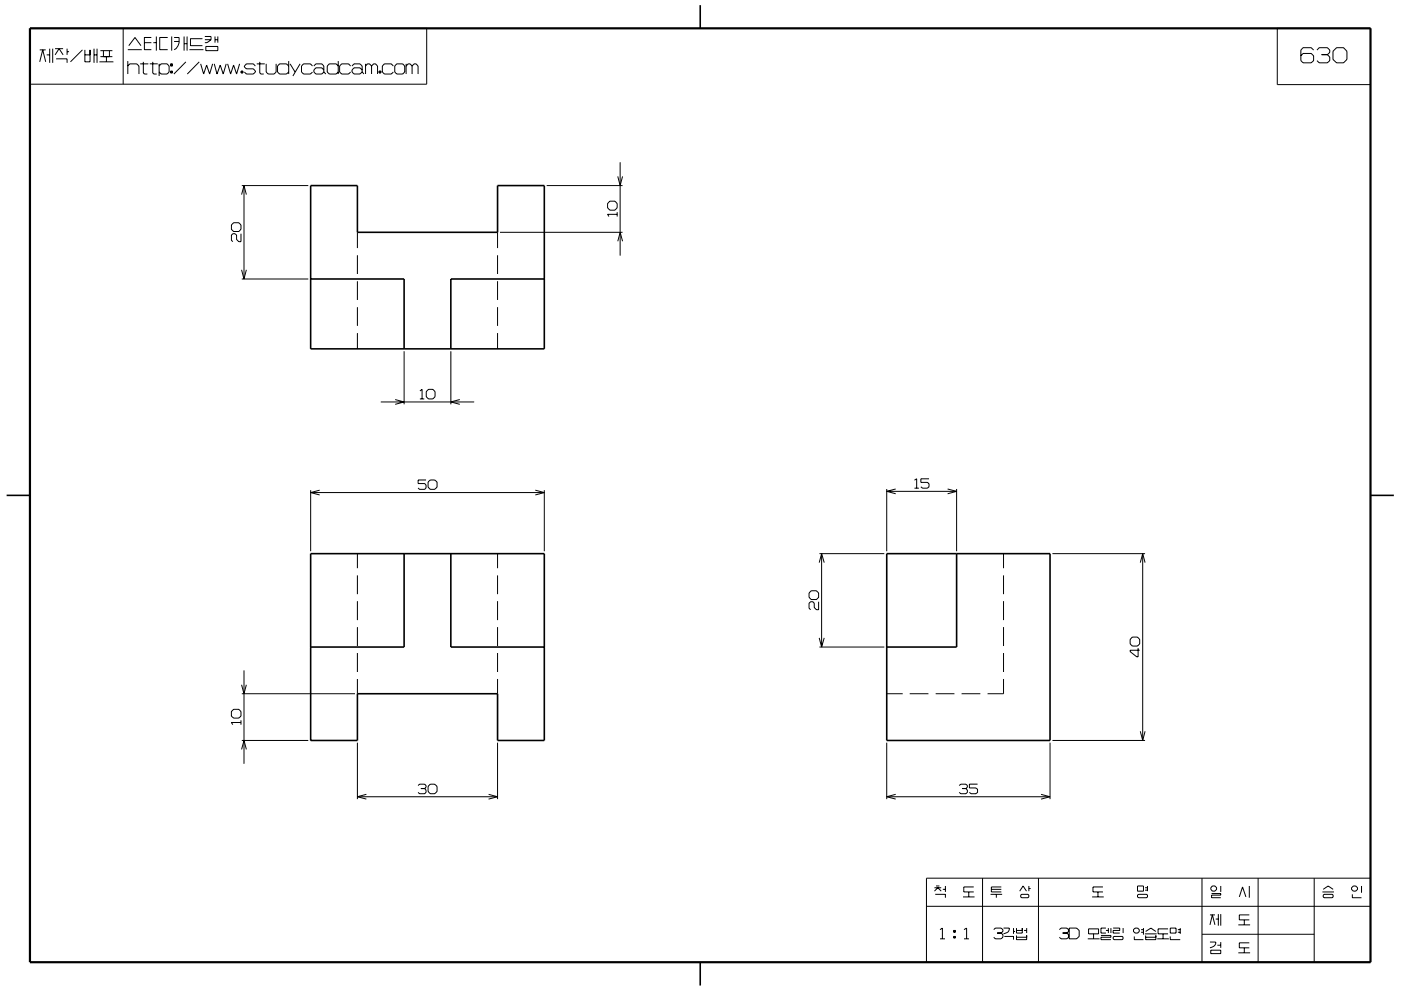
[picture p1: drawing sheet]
<svg xmlns="http://www.w3.org/2000/svg" width="297mm" height="210mm" viewBox="0 0 297 210" stroke-linecap="round" stroke-linejoin="round" font-family="sans-serif">
<g fill="none" stroke="#000" stroke-width=".21">
<path d="M6.3 6h84.2v11.9h-84.2zM8.4 10.6h1.3M8.4 13.1l.7-2.5 .6 2.5M9.9 11.6h.6M10.5 10.3v3M11.2 10.3v3M11.7 10.3h1.7M11.7 11.6l.8-1.3 .9 1.3M11.9 12.5h2.3v.8M14.2 10.3v1.3M14.2 11h.4M17.5 10.6l-2.6 2.5"/>
<path d="M18 11.6h1.1M18 10.6v2.5h1.1v-2.5M19.9 11.6h.7M19.9 10.3v3M20.6 10.3v3M21.1 13.1h2.9M21.3 10.7h2.5M21.3 12h2.5M21.9 10.7v1.3M22.6 12v1.1M23.2 10.7v1.3M26.1 6v11.9"/>
<path d="M27.1 10.5h3M27.1 14l.4-.5h1.5l.5 .5v1.7M27.1 13v2.7M27.3 9.7l1.3-1.7 1.3 1.7M29.7 13.5h1.8M30.4 13.1v2.4l.2 .2h.6M30.6 9.1h1.5M31.8 13.5h1.6M32.1 8h-1.5v2.5h1.5M32.4 13.1v2.4l.2 .2h.6M32.5 9.1h.6M33.1 7.7v3"/>
<path d="M33.7 14l.5-.5h1.2l.5 .5v1.3l-.5 .4h-1.2l-.5-.4M33.7 13.5v2.6M35.6 8h-1.7v2.5h1.7M36.2 13.5h.4v.5h-.4zM36.2 15.1h.4v.4h-.4zM36.4 13.5v.5M36.4 15.1v.4M36.4 7.7v3M36.9 8h1.1a2.28 2.28 0 0 1-1.1 2.5M36.9 8.8h1.1M39 7.7v3M39 9.3h.7"/>
<path d="M39.4 13.1l-2.5 2.6M39.7 7.7v3M40.2 10.5h2.9M42.2 13.1l-2.5 2.6M42.5 13.5l.7 2.2 .6-1.9 .6 1.9 .7-2.2M42.9 8.2h-2.5v1.5h2.5M43.4 7.7h1.3v.7M43.4 8.4h1.3M43.6 9.9h2.6v.8h-2.6zM44.7 8.4l-.8 .7h-.5M45.4 13.5l.6 2.2 .7-1.9 .6 1.9 .7-2.2M45.6 7.7v1.4"/>
<path d="M45.6 8.4h.6M46.2 7.7v1.4M48.3 13.5l.6 2.2 .6-1.9 .7 1.9 .6-2.2M51.1 15.1h.4v.4h-.4zM51.3 15.1v.4M54.1 14l-.4-.5h-1.5l-.4 .5v.2l.4 .4h1.5l.4 .5v.2l-.4 .4h-1.5l-.4-.4M54.4 13.5h1.7M55.1 13.1v2.4l.2 .2h.6M56.4 13.5v1.8l.5 .4h1.2l.4-.4v-1.8M61.2 14l-.5-.5h-1.4l-.5 .5v1.3l.5 .4h1.4l.5-.4M61.2 13v2.7M61.5 13.5l1.1 1.8"/>
<path d="M63.6 13.5l-1.5 2.6M66.3 14l-.5-.5h-1.5l-.4 .5v1.3l.4 .4h1.5l.5-.4M66.5 14l.5-.5h1.2l.5 .5v1.3M68.7 14.9l-.5-.5h-1.2l-.5 .5v.4l.5 .4h1.2l.5-.4M68.7 15.3l.4 .4M71.7 14l-.4-.5h-1.5l-.4 .5v1.3l.4 .4h1.5l.4-.4M71.7 13v2.7M74.3 14l-.4-.5h-1.5l-.4 .5v1.3l.4 .4h1.5l.4-.4M74.6 14l.5-.5h1.2l.5 .5v1.3M76.8 14.9l-.5-.5h-1.2l-.5 .5v.4l.5 .4h1.2l.5-.4M76.8 15.3l.4 .4M77.5 14l.4-.5h.5l.4 .5"/>
<path d="M77.5 13.5v2.2M78.8 14l.4-.5h.4l.4 .5v1.7M78.8 14v1.7M80.3 15.1h.5v.4h-.5zM80.6 15.1v.4M83.4 14l-.4-.5h-1.5l-.4 .5v1.3l.4 .4h1.5l.4-.4M84.1 13.5h1.3l.4 .5v1.3l-.4 .4h-1.3l-.4-.4v-1.3zM86.1 14l.4-.5h.4l.5 .5M86.1 13.5v2.2M87.4 14l.4-.5h.4l.4 .5v1.7M87.4 14v1.7M270.8 6h19.8v11.9h-19.8z"/>
<path d="M278.5 10.6l-.5-.5h-1.7l-.5 .5v2.3l.5 .4h1.7l.5-.4v-1.1l-.5-.5h-1.7l-.5 .5M279.2 10.6l.5-.5h1.7l.5 .5v.5l-.5 .5M280.2 11.6h1.2M281.4 11.6l.5 .5v.8l-.5 .4h-1.7l-.5-.4M283.4 10.1h1.5l.7 .8v1.7l-.7 .7h-1.5l-.8-.7v-1.7zM51.3 39.4h14.1M51.7 39.4v19.8M115.9 39.4h16.1M131 37.4l.5 2 .5-2M131.5 34.4v19.8M49.5 47.2h1.1l.5 .5v.9l-.5 .5h-1.1l-.4-.5v-.9zM51.1 49.6v1.7h-.5l-.4-.5v-.9l-.4-.3h-.4l-.3 .3v1.1l.3 .3"/>
<path d="M51.2 57.2l.5 2 .5-2M51.2 41.3l.5-1.9 .5 1.9M51.3 59.2h14.1M75.8 49.3v3.3M75.8 54.1v4M75.8 59.6v4M105.5 49.3v3.3M105.5 54.1v4M105.5 59.6v4M106 49.3h26M129.3 42.7h1.1l.5 .5v.9l-.5 .5h-1.1l-.5-.5v-.9zM130.9 45.5h-2.1l.3 .4"/>
<path d="M130.9 45v.9M131 51.2l.5-1.9 .5 1.9M75.8 65.1v4M75.8 70.6v3.4M85.7 74.5v11.3M95.6 74.5v11.3M105.5 65.1v4M105.5 70.6v3.4M80.7 85.3h19.8M83.8 84.7l1.9 .6-1.9 .5M89 82.9l.5-.3v2M89 84.6h1"/>
<path d="M90.8 82.6h1l.4 .5v1.1l-.4 .4h-1l-.4-.4v-1.1zM97.5 84.7l-1.9 .6 1.9 .5M65.9 104v12.9M65.9 104.5h49.5M67.8 104l-1.9 .5 1.9 .5M75.8 117.4v3.1M90.3 101.8h-1.7v.8h1.4l.3 .3v.6l-.3 .3h-1.1l-.3-.3M90.8 102.2l.4-.4h1l.5 .4v1.1l-.5 .5h-1l-.4-.5zM105.5 117.4v3.1M113.5 104l1.9 .5-1.9 .5M115.4 104v12.9M173.7 119.3l.5-1.9 .5 1.9"/>
<path d="M173.7 117.4h13.8M174.2 117.4v19.8M188 103.7v13.2M188 104.2h14.8M189.9 103.7l-1.9 .5 1.9 .5M193.9 101.8l.5-.2v1.9M193.9 103.5h.9M197 101.6h-1.8v.7h1.4l.4 .3v.6l-.4 .3h-1l-.4-.3M200.9 103.7l1.9 .5-1.9 .5M202.8 103.7v13.2M212.8 117.4v3.1M223.1 117.4h19.7"/>
<path d="M241.8 119.3l.5-1.9 .5 1.9M242.3 117.4v39.7M75.8 122v4M75.8 127.5v4M75.8 133v4M75.8 138.5v4M105.5 122v4M105.5 127.5v4M105.5 133v4M105.5 138.5v4M172 125.3h1.1l.5 .5v.9l-.5 .5h-1.1l-.5-.5v-.9zM173.6 127.6v1.7h-.5l-.5-.4v-1l-.3-.3h-.4l-.4 .3v1.1l.4 .3"/>
<path d="M173.7 135.3l.5 1.9 .5-1.9M173.7 137.2h13.8M212.8 122v4M212.8 127.5v4M212.8 133v4M212.8 138.5v4M240.1 135.1h1.1l.4 .5v1l-.4 .4h-1.1l-.5-.4v-1zM241.3 137.4v1.9h-.3l-1.4-1.1v-.3h2M49.5 150.4h1.1l.5 .5v1l-.5 .4h-1.1l-.4-.4v-1zM51.1 152.8v.9M51.1 153.2h-2l.3 .5M51.2 145.2l.5 1.9 .5-1.9"/>
<path d="M51.2 159l.5-1.9 .5 1.9M51.3 157.1h14.1M51.3 147.1h24M51.7 142.2v19.8M75.8 144v3.1M75.8 157.5v12M105.5 144v3.1M105.5 157.5v12M188 157.5v12M188 147.1h3.4M192.9 147.1h3.9M198.4 147.1h4"/>
<path d="M203.9 147.1h4M212.8 144v3.1h-3.4M222.6 157.5v12M223.1 157.1h19.7M241.8 155.1l.5 1.9 .5-1.9M75.8 169h29.7M77.7 168.5l-1.9 .5 1.9 .5M88.6 166.6l.3-.3h1.1l.3 .3v.4l-.3 .3M89.2 167.3h.8M90 167.3l.3 .3v.5l-.3 .3h-1.1l-.3-.3M90.8 166.8l.4-.5h1l.5 .5v1.1l-.5 .5h-1l-.4-.5zM103.6 168.5l1.9 .5-1.9 .5"/>
<path d="M188 169h34.6M189.9 168.5l-1.9 .5 1.9 .5M203.4 166.6l.3-.3h1.1l.3 .3v.4l-.3 .3M204 167.3h.8M204.8 167.3l.3 .3v.5l-.3 .3h-1.1l-.3-.3M207.3 166.3h-1.8v.8h1.4l.4 .3v.7l-.4 .3h-1l-.4-.3M220.7 168.5l1.9 .5-1.9 .5M196.4 186.3h94.2v17.8h-94.2zM196.4 192.2h94.2M198.1 188.3h1.5M198.1 189l.7-.7 .8 .7M198.3 189.7h2.1v.7"/>
<path d="M198.5 187.9h.7M199.3 197.2l.5-.4v2.3M199.3 199.1h1.1M199.9 188.6h.5M200.4 187.9v1.3M202.2 198.6h.4v.4h-.4zM202.2 197.4h.4v.3h-.4zM202.4 197.4v.3M202.4 198.6v.4M204.2 190.2h2.4M204.4 199.1h1M204.4 197.2l.5-.4v2.3"/>
<path d="M205.4 189.2v1M206.5 188.1h-2.2v1.1h2.2M208.3 186.3v17.8M210 189.7h2.5M210.2 188.6h2.1M210.7 197.2l.3-.4h1.3l.3 .4v.4l-.3 .3M211.2 189.7v.7M211.4 197.9h.9M212.3 197.9l.3 .3v.6l-.3 .3h-1.3l-.3-.3M212.3 188.1h-2.1v1.1h2.1M212.8 196.8h1.2a1.11 1.11 0 0 1-1.2 1.3M212.9 198.6h2v.7"/>
<path d="M214.9 196.8v1.3M214.9 197.6h.3M215.5 197.4h1.2M215.5 196.8v1.1h1.2v-1.1M215.5 198.4v.9h2.2v-.9M215.5 198.8h2.2M216.2 189l.7-1.1 .7 1.1M216.6 189.7h1.4l.1 .2v.3l-.1 .2h-1.4l-.2-.2v-.3zM217.1 197.4h.6M217.7 196.8v1.1M218.1 187.9v1.1M218.1 188.5h.4"/>
<path d="M220.2 186.3v17.8M224.6 197.2l.4-.4h1.2l.4 .4v.4l-.4 .3M225.3 197.9h.9M226.2 197.9l.4 .3v.6l-.4 .3h-1.2l-.4-.3M226.7 196.8h1.6l.5 .6v1.2l-.5 .5h-1.6zM230.6 199.1h2.5M230.8 197h2.1v1.1h-2.1zM231.6 190.2h2.4M231.9 198.1v1M232.8 189.2v1M233.4 198.4h2.1v.4h-2.1v.5h2.1M233.8 188.1h-2.1v1.1h2.1"/>
<path d="M234.5 197.4h.5M234.5 196.8h-1.1v1.1h1.1M235 196.8v1.1M235.5 196.8v1.1M236 196.8h1.4v.6h-1.4v.5h1.4M236.2 198.6h1.7l.2 .2v.3l-.2 .2h-1.7l-.2-.2v-.3zM238.1 196.8v1.1M240.3 197.2l.4-.4h.5l.4 .4v.4l-.4 .3h-.5l-.4-.3zM240.5 198.6v.7h1.9M241.2 187.9h1.2v1.1h-1.2zM241.2 189.9l.2-.2h1.7l.2 .2v.3l-.2 .2h-1.7l-.2-.2zM241.9 197.2h.5"/>
<path d="M241.9 197.7h.5M242.4 196.8v1.4M242.7 198.1h2.5M242.8 188.3h.5M242.8 188.8h.5M242.9 198.4v.9h2.2v-.9M242.9 198.8h2.2M242.9 197.6l1.1-.8 1.1 .8M243.3 187.9v1.1M245.4 199.1h2.4M246.6 198.1v1M247.6 197h-2.1v1.1h2.1"/>
<path d="M248.1 198.6v.7h2.1M248.1 196.8h1.2v1.1h-1.2zM249.7 197.7h.5M249.7 197.2h.5M250.2 196.8v1.3M254.8 198.2h23.8M254.8 186.3v17.8M256.5 199.8h1.3a1.17 1.17 0 0 1-1.3 1.2M256.5 194h1.1M256.5 196.2l.5-2.2 .6 2.2M256.9 189.5h1.9v.4h-1.9v.5h1.9M257 187.9h.6l.3 .4v.3l-.3 .4h-.6l-.3-.4v-.3z"/>
<path d="M257.8 194.9h.5M258.3 193.9v2.4M258.8 187.9v1.3M258.8 199.8v1.2M258.8 193.9v2.4M262.5 196.2h2.5M262.8 190.2l.6-2.1 .8 2.1M263.8 195.1v1.1M264.9 187.9v2.5M264.9 194h-2.1v1.1h2.1M264.9 200h-2.1v1h2.1M266.7 186.3v17.8"/>
<path d="M278.6 186.3v17.8M280.4 189.2h2.4M280.5 189.9l.2-.2h1.8l.2 .2v.3l-.2 .2h-1.8l-.2-.2zM280.5 188.6l1.1-.7 1.1 .7M286.7 189.7v.7h2M286.9 187.9h.5l.4 .4v.3l-.4 .4h-.5l-.3-.4v-.3zM288.7 187.9v1.5M256.7 201.5h2.1v.8h-2.1zM258.1 200.5h.7M262.5 202.1h2.5M263.8 201v1.1"/>
</g>
<path d="M148.5 1.1v4.9M65.9 39.4h9.9v9.9h29.7v-9.9h9.9v34.6h-49.5zM65.9 59.2h19.8v14.8M115.4 59.2h-19.8v14.8M1.4 105.1h4.9M65.9 117.4h49.5v39.7l-9.9-.1v-9.9h-29.7v10h-9.9zM85.7 117.4v19.8h-19.8M95.6 117.4v19.8h19.8M188 117.4h34.6v39.7h-34.6zM202.8 117.4v19.8h-14.8M290.6 105.1h4.9M148.5 204.1v4.9" fill="none" stroke="#000" stroke-width=".34"/>
<path d="M6.4 6h284.2v198.1h-284.3z" fill="none" stroke="#000" stroke-width=".47"/>
</svg>
